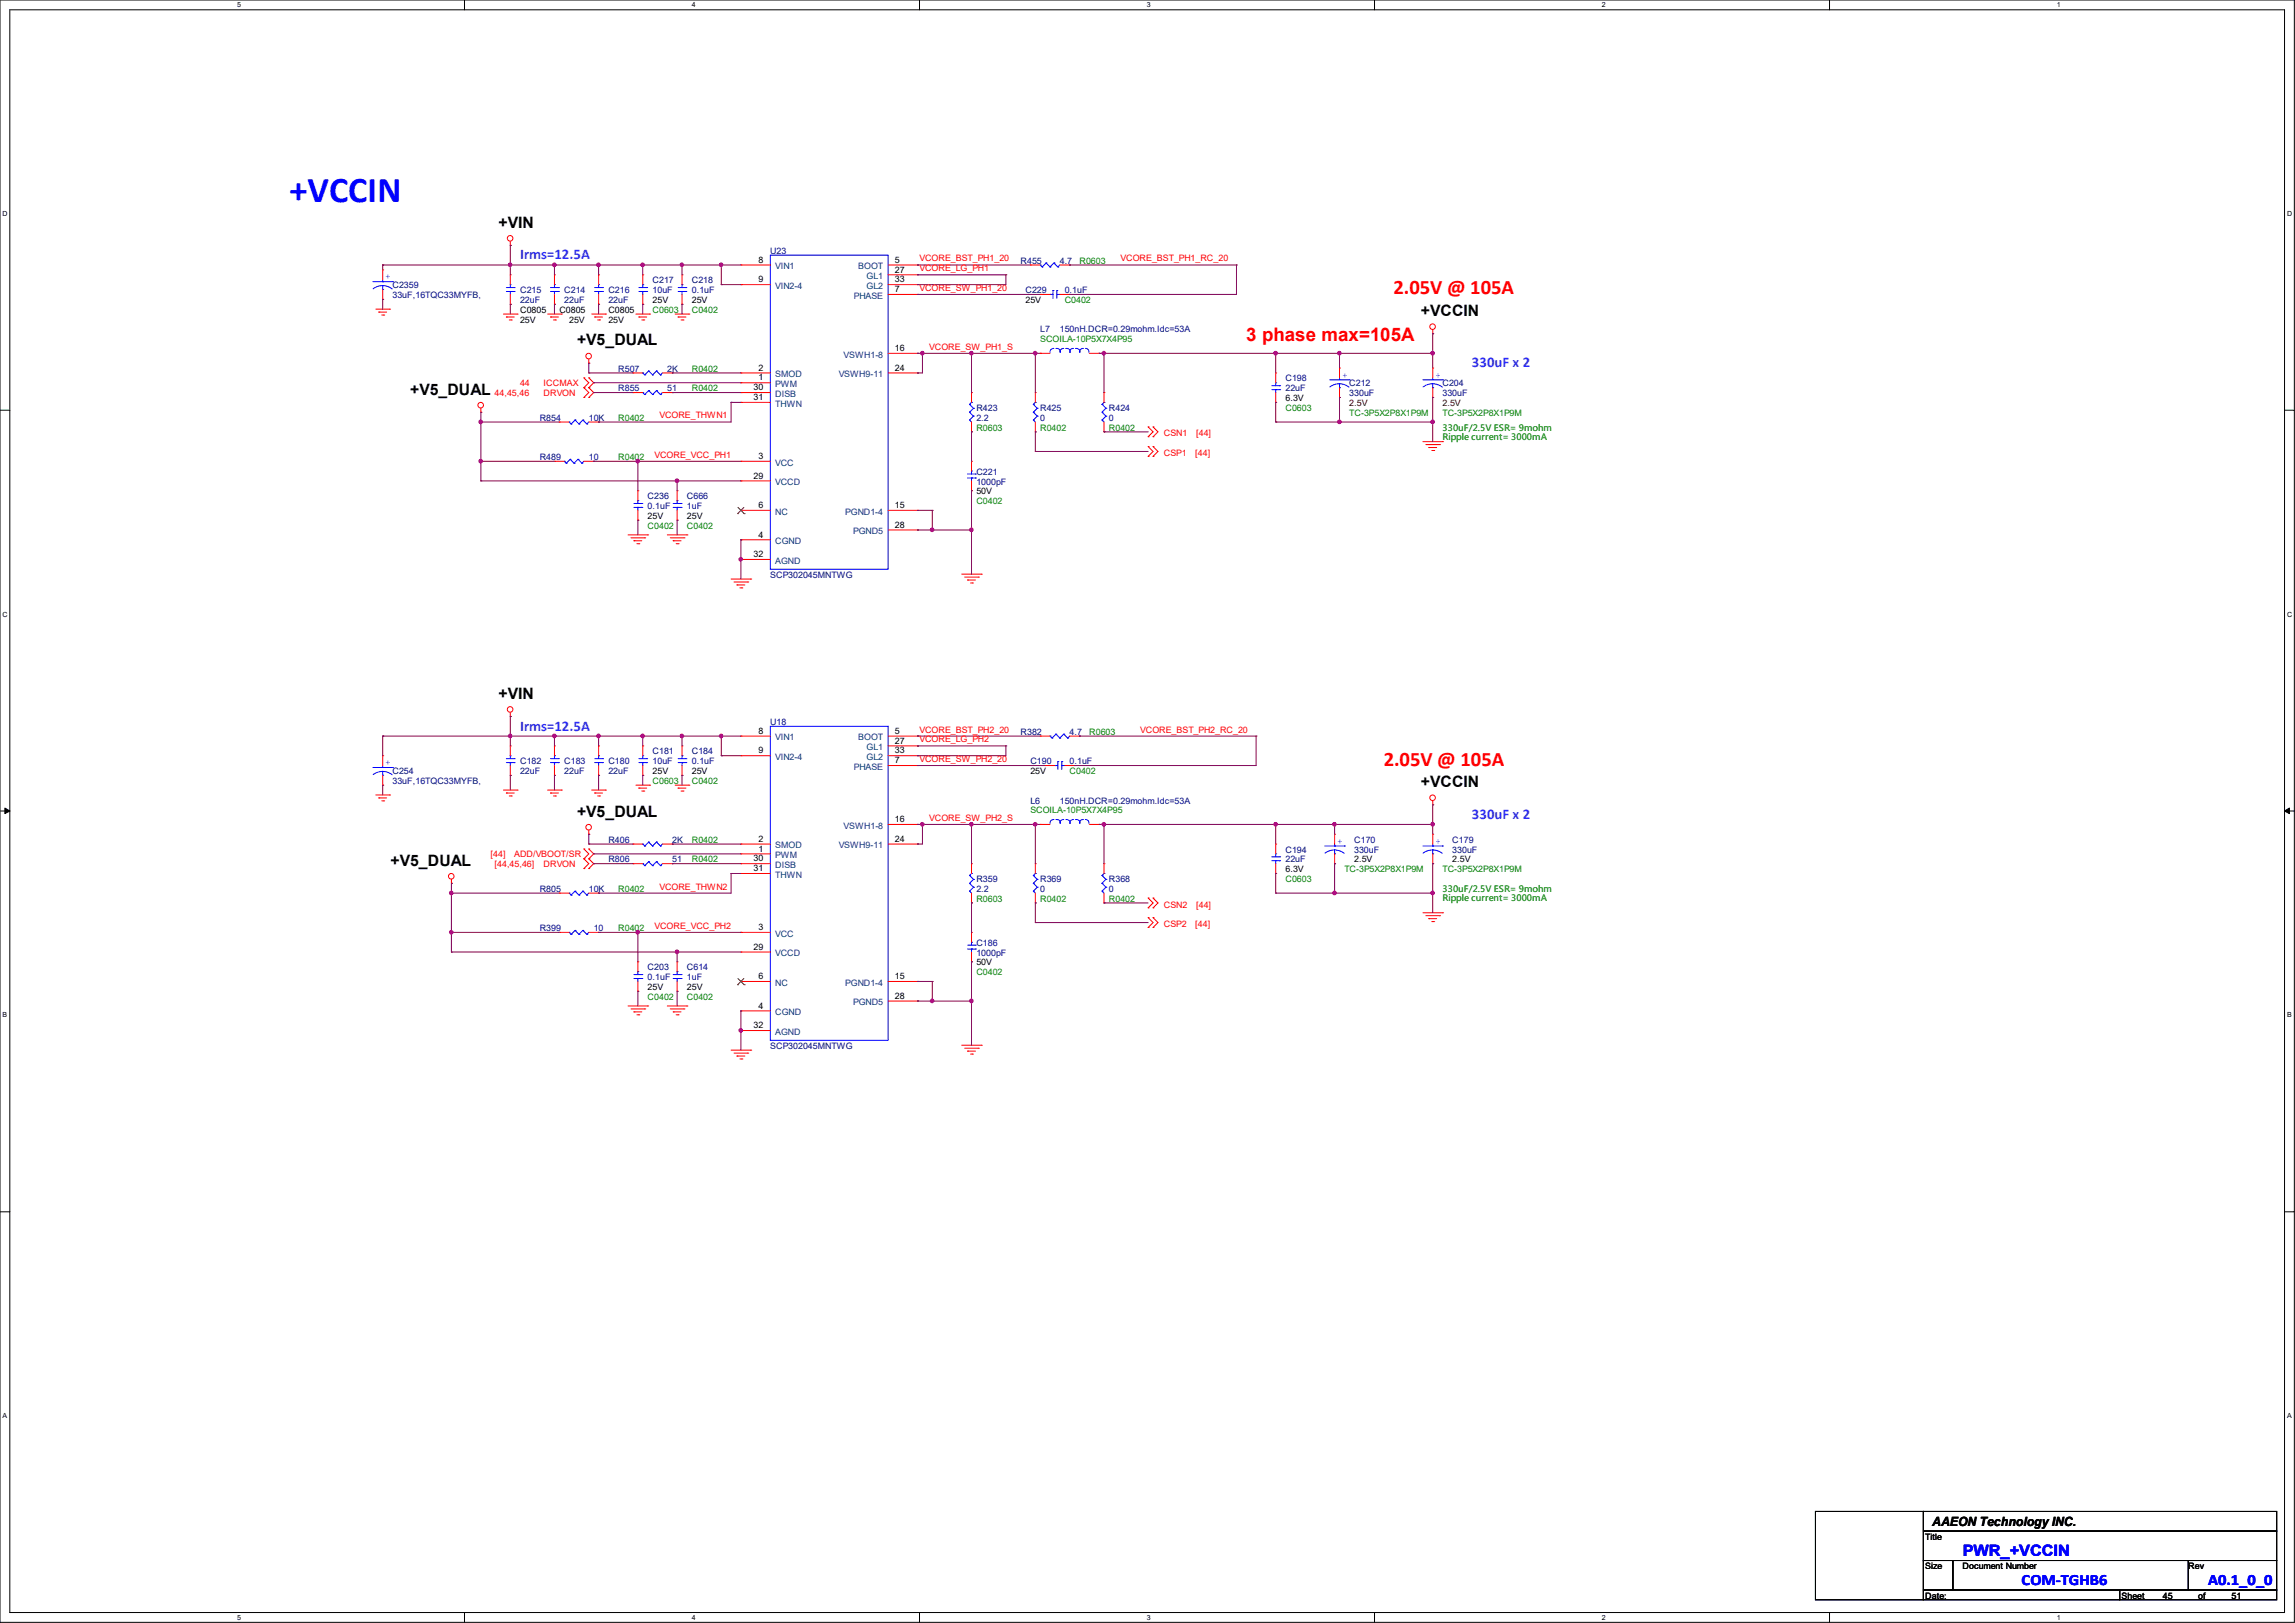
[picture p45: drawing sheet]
<svg xmlns="http://www.w3.org/2000/svg" width="297mm" height="210mm" viewBox="0 0 297 210" stroke-linecap="round" stroke-linejoin="round" font-family="sans-serif">
<defs><g id="words">
<text font-size="4.7" fill="#00f" x="37.5" y="26.1">+VCCIN</text>
<g font-size="2.7" fill="#f00">
<text x="180.3" y="38.1">2.05V @ 105A</text>
<text x="179.1" y="99.1">2.05V @ 105A</text>
</g>
<text font-size="2.4" fill="#f00" x="161.3" y="44.2">3 phase max=105A</text>
<g font-size="2">
<text x="64.5" y="29.5">+VIN</text>
<text x="183.9" y="40.9">+VCCIN</text>
<text x="74.7" y="44.7">+V5_DUAL</text>
<text x="53.1" y="51.1">+V5_DUAL</text>
<text x="64.5" y="90.4">+VIN</text>
<text x="183.9" y="101.9">+VCCIN</text>
<text x="74.7" y="105.7">+V5_DUAL</text>
<text x="50.5" y="112">+V5_DUAL</text>
</g>
<g font-size="2" fill="#00f">
<text x="254" y="201.3">PWR_+VCCIN</text>
<text x="261.6" y="205.2">COM-TGHB6</text>
<text x="285.8" y="205.2">A0.1_0_0</text>
</g>
<g font-size="1.9" fill="#8000ff">
<text x="67.3" y="33.6">Irms=12.5A</text>
<text x="190.5" y="47.5">330uF x 2</text>
<text x="67.3" y="94.5">Irms=12.5A</text>
<text x="190.5" y="106">330uF x 2</text>
</g>
<text font-size="1.7" x="250.1" y="197.4">AAEON Technology INC.</text>
<g font-size="1.1">
<text x="98.2" y="34">8</text>
<text x="115.8" y="34">5</text>
<text x="115.8" y="35.3">27</text>
<text x="67.3" y="40.5">C0805</text>
<text x="67.3" y="41.7">25V</text>
<text x="72.4" y="40.5">C0805</text>
<text x="73.7" y="41.7">25V</text>
<text x="78.7" y="40.5">C0805</text>
<text x="78.7" y="41.7">25V</text>
<text x="84.5" y="39.2">25V</text>
<text x="89.5" y="39.2">25V</text>
<text x="98.2" y="36.5">9</text>
<text x="115.8" y="36.5">33</text>
<text x="115.8" y="37.8">7</text>
<text x="132.7" y="39.2">25V</text>
<text x="98.2" y="48">2</text>
<text x="115.8" y="45.4">16</text>
<text x="115.8" y="48">24</text>
<text x="97.5" y="50.5">30</text>
<text x="97.5" y="51.8">31</text>
<text x="98.2" y="49.2">1</text>
<text x="166.4" y="51.9">6.3V</text>
<text x="98.2" y="59.4">3</text>
<text x="97.5" y="61.9">29</text>
<text x="98.2" y="65.7">6</text>
<text x="115.8" y="65.7">15</text>
<text x="126.4" y="64">50V</text>
<text x="83.8" y="67.1">25V</text>
<text x="88.9" y="67.1">25V</text>
<text x="98.2" y="69.6">4</text>
<text x="115.8" y="68.3">28</text>
<text x="97.5" y="72.1">32</text>
<text x="98.2" y="95">8</text>
<text x="115.8" y="95">5</text>
<text x="84.5" y="100.2">25V</text>
<text x="89.5" y="100.2">25V</text>
<text x="98.2" y="97.5">9</text>
<text x="115.8" y="96.2">27</text>
<text x="115.8" y="97.5">33</text>
<text x="115.8" y="98.8">7</text>
<text x="133.3" y="100.2">25V</text>
<text x="115.8" y="106.4">16</text>
<text x="97.5" y="111.5">30</text>
<text x="97.5" y="112.7">31</text>
<text x="98.2" y="108.9">2</text>
<text x="98.2" y="110.2">1</text>
<text x="115.8" y="108.9">24</text>
<text x="166.4" y="112.9">6.3V</text>
<text x="175.3" y="111.6">2.5V</text>
<text x="188" y="111.6">2.5V</text>
<text x="97.5" y="122.9">29</text>
<text x="98.2" y="120.4">3</text>
<text x="126.4" y="124.9">50V</text>
<text x="83.8" y="128.1">25V</text>
<text x="88.9" y="128.1">25V</text>
<text x="98.2" y="126.7">6</text>
<text x="98.2" y="130.5">4</text>
<text x="115.8" y="129.2">28</text>
<text x="115.8" y="126.7">15</text>
<text x="97.5" y="133.1">32</text>
<text x="249.2" y="199.2">Title</text>
<text x="249.2" y="203">Size</text>
<text x="254" y="203">Document Number</text>
<text x="283.2" y="203">Rev</text>
<text x="249.2" y="206.8">Date:</text>
<text x="274.6" y="206.8">Sheet</text>
<text x="279.9" y="206.8">45</text>
<text x="284.5" y="206.8">of</text>
<text x="288.8" y="206.8">51</text>
</g>
<g font-size="1.1" fill="#000080">
<text x="99.7" y="32.9">U23</text>
<text x="132.1" y="34.1">R455</text>
<text x="137.2" y="34.1">4.7</text>
<text x="50.8" y="37.3">C2359</text>
<text x="50.8" y="38.6">33uF,16TQC33MYFB,</text>
<text x="67.3" y="37.9">C215</text>
<text x="67.3" y="39.2">22uF</text>
<text x="73" y="37.9">C214</text>
<text x="73" y="39.2">22uF</text>
<text x="78.7" y="37.9">C216</text>
<text x="78.7" y="39.2">22uF</text>
<text x="84.5" y="36.7">C217</text>
<text x="84.5" y="37.9">10uF</text>
<text x="89.5" y="36.7">C218</text>
<text x="89.5" y="37.9">0.1uF</text>
<text x="132.7" y="37.9">C229</text>
<text x="137.8" y="37.9">0.1uF</text>
<text x="134.6" y="43">L7</text>
<text x="137.2" y="43">150nH.DCR=0.29mohm.Idc=53A</text>
<text x="80" y="48.1">R507</text>
<text x="80" y="50.6">R855</text>
<text x="86.4" y="48.1">2K</text>
<text x="86.4" y="50.6">51</text>
<text x="126.4" y="53.2">R423</text>
<text x="134.6" y="53.2">R425</text>
<text x="143.5" y="53.2">R424</text>
<text x="166.4" y="49.4">C198</text>
<text x="166.4" y="50.6">22uF</text>
<text x="174.6" y="50">C212</text>
<text x="174.6" y="51.3">330uF</text>
<text x="186.7" y="50">C204</text>
<text x="186.7" y="51.3">330uF</text>
<text x="69.8" y="54.4">R854</text>
<text x="69.8" y="59.5">R489</text>
<text x="76.2" y="54.4">10K</text>
<text x="76.2" y="59.5">10</text>
<text x="126.4" y="54.4">2.2</text>
<text x="134.6" y="54.4">0</text>
<text x="143.5" y="54.4">0</text>
<text x="83.8" y="64.6">C236</text>
<text x="83.8" y="65.9">0.1uF</text>
<text x="88.9" y="64.6">C666</text>
<text x="88.9" y="65.9">1uF</text>
<text x="126.4" y="61.4">C221</text>
<text x="126.4" y="62.7">1000pF</text>
<text x="99.7" y="74.8">SCP302045MNTWG</text>
<text x="99.7" y="93.8">U18</text>
<text x="132.1" y="95.1">R382</text>
<text x="138.4" y="95.1">4.7</text>
<text x="50.8" y="100.2">C254</text>
<text x="50.8" y="101.4">33uF,16TQC33MYFB,</text>
<text x="67.3" y="98.9">C182</text>
<text x="67.3" y="100.2">22uF</text>
<text x="73" y="98.9">C183</text>
<text x="73" y="100.2">22uF</text>
<text x="78.7" y="98.9">C180</text>
<text x="78.7" y="100.2">22uF</text>
<text x="84.5" y="97.6">C181</text>
<text x="84.5" y="98.9">10uF</text>
<text x="89.5" y="97.6">C184</text>
<text x="89.5" y="98.9">0.1uF</text>
<text x="133.3" y="98.9">C190</text>
<text x="138.4" y="98.9">0.1uF</text>
<text x="133.3" y="104">L6</text>
<text x="137.2" y="104">150nH.DCR=0.29mohm.Idc=53A</text>
<text x="78.7" y="111.6">R806</text>
<text x="78.7" y="109.1">R406</text>
<text x="87" y="111.6">51</text>
<text x="87" y="109.1">2K</text>
<text x="166.4" y="110.3">C194</text>
<text x="166.4" y="111.6">22uF</text>
<text x="175.3" y="109.1">C170</text>
<text x="175.3" y="110.3">330uF</text>
<text x="188" y="109.1">C179</text>
<text x="188" y="110.3">330uF</text>
<text x="69.8" y="115.4">R805</text>
<text x="76.2" y="115.4">10K</text>
<text x="126.4" y="114.1">R359</text>
<text x="126.4" y="115.4">2.2</text>
<text x="134.6" y="114.1">R369</text>
<text x="134.6" y="115.4">0</text>
<text x="143.5" y="114.1">R368</text>
<text x="143.5" y="115.4">0</text>
<text x="69.8" y="120.5">R399</text>
<text x="76.8" y="120.5">10</text>
<text x="83.8" y="125.6">C203</text>
<text x="88.9" y="125.6">C614</text>
<text x="126.4" y="122.4">C186</text>
<text x="126.4" y="123.7">1000pF</text>
<text x="83.8" y="126.8">0.1uF</text>
<text x="88.9" y="126.8">1uF</text>
<text x="99.7" y="135.7">SCP302045MNTWG</text>
</g>
<g font-size="1.1" fill="#004080">
<text x="100.3" y="34.8">VIN1</text>
<text x="111.1" y="34.8">BOOT</text>
<text x="100.3" y="37.4">VIN2-4</text>
<text x="110.5" y="38.7">PHASE</text>
<text x="112.1" y="36.1">GL1</text>
<text x="112.1" y="37.4">GL2</text>
<text x="109.2" y="46.3">VSWH1-8</text>
<text x="100.3" y="48.8">SMOD</text>
<text x="100.3" y="50.1">PWM</text>
<text x="100.3" y="51.4">DISB</text>
<text x="100.3" y="52.6">THWN</text>
<text x="108.5" y="48.8">VSWH9-11</text>
<text x="100.3" y="60.2">VCC</text>
<text x="100.3" y="62.8">VCCD</text>
<text x="100.3" y="66.6">NC</text>
<text x="100.3" y="70.4">CGND</text>
<text x="109.4" y="66.6">PGND1-4</text>
<text x="110.4" y="69.1">PGND5</text>
<text x="100.3" y="72.9">AGND</text>
<text x="100.3" y="95.8">VIN1</text>
<text x="111.1" y="95.8">BOOT</text>
<text x="100.3" y="98.3">VIN2-4</text>
<text x="110.5" y="99.6">PHASE</text>
<text x="112.1" y="97.1">GL1</text>
<text x="112.1" y="98.3">GL2</text>
<text x="109.2" y="107.2">VSWH1-8</text>
<text x="100.3" y="109.8">SMOD</text>
<text x="100.3" y="111">PWM</text>
<text x="100.3" y="112.3">DISB</text>
<text x="100.3" y="113.6">THWN</text>
<text x="108.5" y="109.8">VSWH9-11</text>
<text x="100.3" y="121.2">VCC</text>
<text x="100.3" y="123.7">VCCD</text>
<text x="100.3" y="127.6">NC</text>
<text x="100.3" y="131.4">CGND</text>
<text x="109.4" y="127.6">PGND1-4</text>
<text x="110.4" y="130.1">PGND5</text>
<text x="100.3" y="133.9">AGND</text>
</g>
<g font-size="1.1" fill="#f00">
<text x="119" y="33.8">VCORE_BST_PH1_20</text>
<text x="119" y="35.1">VCORE_LG_PH1</text>
<text x="145" y="33.8">VCORE_BST_PH1_RC_20</text>
<text x="119" y="37.6">VCORE_SW_PH1_20</text>
<text x="120.3" y="45.3">VCORE_SW_PH1_S</text>
<text x="64" y="51.3">44,45,46</text>
<text x="67.3" y="50">44</text>
<text x="70.4" y="50">ICCMAX</text>
<text x="70.4" y="51.3">DRVON</text>
<text x="84.7" y="59.2">VCORE_VCC_PH1</text>
<text x="85.3" y="54.1">VCORE_THWN1</text>
<text x="150.6" y="56.5">CSN1</text>
<text x="150.6" y="59">CSP1</text>
<text x="154.7" y="59">[44]</text>
<text x="154.8" y="56.5">[44]</text>
<text x="119" y="94.8">VCORE_BST_PH2_20</text>
<text x="147.6" y="94.8">VCORE_BST_PH2_RC_20</text>
<text x="119" y="96.1">VCORE_LG_PH2</text>
<text x="119" y="98.6">VCORE_SW_PH2_20</text>
<text x="120.3" y="106.2">VCORE_SW_PH2_S</text>
<text x="63.5" y="111">[44]</text>
<text x="64" y="112.2">[44,45,46]</text>
<text x="66.5" y="111">ADD/VBOOT/SR</text>
<text x="70.4" y="112.2">DRVON</text>
<text x="85.3" y="115.1">VCORE_THWN2</text>
<text x="150.6" y="117.4">CSN2</text>
<text x="150.6" y="120">CSP2</text>
<text x="154.7" y="120">[44]</text>
<text x="154.8" y="117.4">[44]</text>
<text x="84.7" y="120.2">VCORE_VCC_PH2</text>
</g>
<g font-size="1.1" fill="#008000">
<text x="139.7" y="34.1">R0603</text>
<text x="84.5" y="40.5">C0603</text>
<text x="89.5" y="40.5">C0402</text>
<text x="137.8" y="39.2">C0402</text>
<text x="134.6" y="44.3">SCOILA-10P5X7X4P95</text>
<text x="89.5" y="48.1">R0402</text>
<text x="89.5" y="50.6">R0402</text>
<text x="166.4" y="53.2">C0603</text>
<text x="174.6" y="53.8">TC-3P5X2P8X1P9M</text>
<text x="186.7" y="53.8">TC-3P5X2P8X1P9M</text>
<text x="80" y="54.4">R0402</text>
<text x="80" y="59.5">R0402</text>
<text x="126.4" y="55.7">R0603</text>
<text x="134.6" y="55.7">R0402</text>
<text x="143.5" y="55.7">R0402</text>
<text x="186.7" y="55.8">330uF/2.5V ESR= 9mohm</text>
<text x="186.7" y="56.9">Ripple current= 3000mA</text>
<text x="126.4" y="65.2">C0402</text>
<text x="83.8" y="68.4">C0402</text>
<text x="88.9" y="68.4">C0402</text>
<text x="141" y="95.1">R0603</text>
<text x="84.5" y="101.4">C0603</text>
<text x="89.5" y="101.4">C0402</text>
<text x="138.4" y="100.2">C0402</text>
<text x="133.3" y="105.2">SCOILA-10P5X7X4P95</text>
<text x="89.5" y="111.6">R0402</text>
<text x="89.5" y="109.1">R0402</text>
<text x="174" y="112.9">TC-3P5X2P8X1P9M</text>
<text x="186.7" y="112.9">TC-3P5X2P8X1P9M</text>
<text x="80" y="115.4">R0402</text>
<text x="126.4" y="116.7">R0603</text>
<text x="134.6" y="116.7">R0402</text>
<text x="143.5" y="116.7">R0402</text>
<text x="166.4" y="114.1">C0603</text>
<text x="186.7" y="115.4">330uF/2.5V ESR= 9mohm</text>
<text x="186.7" y="116.6">Ripple current= 3000mA</text>
<text x="80" y="120.5">R0402</text>
<text x="83.8" y="129.4">C0402</text>
<text x="88.9" y="129.4">C0402</text>
<text x="126.4" y="126.2">C0402</text>
</g>
<g font-size="1.1" fill="#00f">
<text x="49.9" y="36.2">+</text>
<text x="173.7" y="48.9">+</text>
<text x="185.8" y="48.9">+</text>
<text x="49.9" y="99">+</text>
<text x="173.1" y="109.2">+</text>
<text x="185.8" y="109.2">+</text>
</g>
<g font-size="1.1" fill="#400000">
<text x="174.6" y="52.5">2.5V</text>
<text x="186.7" y="52.5">2.5V</text>
</g>
<g font-size=".9">
<text x="30.7" y=".9">5</text>
<text x="89.5" y=".9">4</text>
<text x="148.4" y=".9">3</text>
<text x="207.3" y=".9">2</text>
<text x="266.2" y=".9">1</text>
<text x=".3" y="28">D</text>
<text x="296" y="28">D</text>
<text x=".3" y="79.8">C</text>
<text x="296" y="79.8">C</text>
<text x=".3" y="131.7">B</text>
<text x="296" y="131.7">B</text>
<text x=".3" y="183.5">A</text>
<text x="296" y="183.5">A</text>
<text x="30.7" y="209.6">5</text>
<text x="89.5" y="209.6">4</text>
<text x="148.4" y="209.6">3</text>
<text x="207.3" y="209.6">2</text>
<text x="266.2" y="209.6">1</text>
</g>
</g></defs>
<path d="M0 0h296.9v209.9h-296.9zM1.3 1.3h294.4v207.4h-294.4z" fill="none" stroke="#000" stroke-width=".13"/>
<g fill="#fff">
<path d="M30.7 .1h.5v1h-.5z"/>
<path d="M30.7 208.8h.5v1h-.5z"/>
</g>
<path d="M60.1 0v1.3M60.1 208.7v1.2" fill="none" stroke="#000" stroke-width=".13"/>
<g fill="#fff">
<path d="M89.5 .1h.5v1h-.5z"/>
<path d="M89.5 208.8h.5v1h-.5z"/>
</g>
<path d="M119 0v1.3M119 208.7v1.2" fill="none" stroke="#000" stroke-width=".13"/>
<g fill="#fff">
<path d="M148.4 .1h.5v1h-.5z"/>
<path d="M148.4 208.8h.5v1h-.5z"/>
</g>
<path d="M177.9 0v1.3M177.9 208.7v1.2" fill="none" stroke="#000" stroke-width=".13"/>
<g fill="#fff">
<path d="M207.3 .1h.5v1h-.5z"/>
<path d="M207.3 208.8h.5v1h-.5z"/>
</g>
<path d="M236.8 0v1.3M236.8 208.7v1.2" fill="none" stroke="#000" stroke-width=".13"/>
<g fill="#fff">
<path d="M266.2 .1h.5v1h-.5z"/>
<path d="M266.2 208.8h.5v1h-.5z"/>
<path d="M.3 27.2h.7v1h-.7z"/>
<path d="M296 27.2h.6v1h-.6z"/>
<path d="M.3 79h.7v1h-.7z"/>
<path d="M296 79h.6v1h-.6z"/>
</g>
<path d="M0 53.1h1.3M295.7 53.1h1.2" fill="none" stroke="#000" stroke-width=".13"/>
<g fill="#fff">
<path d="M.3 130.9h.6v1h-.6z"/>
<path d="M296 130.9h.6v1h-.6z"/>
</g>
<path d="M0 104.9h1.3M295.7 104.9h1.2" fill="none" stroke="#000" stroke-width=".13"/>
<path d="M.6 104.6l.7 .3-.7 .4zM295.7 104.9l.6-.3v.7z" fill="#000" stroke="#000" stroke-width=".13"/>
<g fill="#fff">
<path d="M.3 182.7h.6v1h-.6z"/>
<path d="M296 182.7h.5v1h-.5z"/>
</g>
<path d="M0 156.8h1.3M295.7 156.8h1.2M234.9 195.6h14v11.4h-14zM248.9 195.6h45.7v2.5h-45.7zM248.9 198.1h45.7v3.8h-45.7zM248.9 201.9h3.8v3.8h-3.8zM248.9 205.7h25.4v1.3h-25.4zM252.7 201.9h30.5v3.8h-30.5zM274.3 205.7h20.3v1.3h-20.3zM283.2 201.9h11.4v3.8h-11.4z" fill="none" stroke="#000" stroke-width=".13"/>
<g fill="none" stroke="#f00" stroke-width=".13">
<path d="M49.5 34.9h.1M49.5 38.7h.1M49.5 34.9v1.3M49.5 37.5v1.2M66 31.7h.1M66 39.4h.1M66 35.6h.1M66 31.2v.5M66 35.6v1.2M66 38.1v1.3M71.8 39.4h.1M71.8 35.6h.1"/>
<path d="M71.8 35.6v1.2M71.8 38.1v1.3M77.5 39.4h.1M77.5 35.6h.1M77.5 35.6v1.2M77.5 38.1v1.3M83.2 39.4h.1M83.2 35.6h.1M83.2 35.6v1.2M83.2 38.1v1.3M88.3 39.4h.1M88.3 35.6h.1"/>
<path d="M88.3 35.6v1.2M88.3 38.1v1.3M95.9 34.3h.1M95.9 36.8h.1M95.9 34.3h3.8M95.9 36.8h3.8M114.9 38.1h3.8M114.9 34.3h3.8M114.9 36.8h3.8M114.9 35.6h3.8M118.7 34.3h.1M118.7 35.6h.1"/>
<path d="M118.7 36.8h.1M118.7 38.1h.1M133.3 34.3h.1M133.3 34.3h1.3M134.6 38.1h.1M134.6 38.1h1.3M137.2 38.1h1.2M137.2 34.3h1.2M138.4 38.1h.1M138.4 34.3h.1M48.6 40h1.8M49 40.4h.1"/>
<path d="M49 40.4h1M49.4 40.8h.3M49.7 40.8h.1M50.4 40h.1M62.2 53.3h.1M62.2 52.8v.5M65.2 40.6h1.7M65.5 41h.1M65.5 41h1M65.9 41.4h.3M66.2 41.4h.1M66.9 40.6h.1"/>
<path d="M70.9 40.6h1.7M71.2 41h.1M71.2 41h1.1M71.6 41.4h.3M71.8 59.7h.1M71.8 59.7h1.2M71.9 41.4h.1M72.4 54.6h.1M72.4 54.6h1.3M72.6 40.6h.1M75.6 50.2h.1M75.6 48.9h.1"/>
<path d="M75.6 51.4h.1M75.6 48.9l.6 .6-.6 .7M75.6 50.2l.6 .6-.6 .6M75.6 59.7h1.2M76.2 47h.1M76.2 48.9h.1M76.2 50.2h.1M76.2 51.4h.1M76.2 46.5v.5M76.2 48.9l.6 .6-.6 .7M76.2 50.2l.6 .6-.6 .6M76.2 54.6h1.3"/>
<path d="M76.6 40.6h1.8M76.8 59.7h.1M77 41h.1M77 41h1M77.3 41.4h.3M77.5 54.6h.1M77.6 41.4h.1M78.4 40.6h.1M81.9 48.3h.1M81.9 50.8h.1M81.9 48.3h1.3M81.9 50.8h1.3"/>
<path d="M82.3 40.6h1.8M82.7 41h.1M82.7 41h1M83.1 41.4h.2M83.3 41.4h.1M84.1 40.6h.1M85.7 48.3h1.3M85.7 50.8h1.3M87 48.3h.1M87 50.8h.1M87.4 40.6h1.8M87.8 41h.1"/>
<path d="M87.8 41h1M88.1 41.4h.3M88.4 41.4h.1M89.2 40.6h.1M95.9 48.3h.1M95.9 49.5h.1M95.9 50.8h.1M95.9 52.1h.1M95.9 59.7h.1M95.9 48.3h3.8M95.9 50.8h3.8M95.9 59.7h3.8"/>
<path d="M95.9 49.5h3.8M95.9 52.1h3.8M114.9 48.3h3.8M114.9 45.7h3.8M118.7 45.7h.1M118.7 48.3h.1M125.7 55.9h.1M125.7 50.8h.1M125.7 59.7h.1M125.7 50.8v1.3M125.7 54.6v1.3M125.7 59.7v1.3"/>
<path d="M134 55.9h.1M134 50.8h.1M134 50.8v1.3M134 54.6v1.3M134.6 45.7h.1M134.6 45.7h1.3M141 45.7h1.2M142.2 45.7h.1M142.9 55.9h.1M142.9 50.8h.1M142.9 50.8v1.3M142.9 54.6v1.3"/>
<path d="M148.6 55.2h.1M148.6 56.5h.1M148.6 57.8h.1M148.6 59.1h.1M148.6 55.2l.6 .7-.6 .6M148.6 57.8l.6 .6-.6 .7M149.2 55.2h.1M149.2 56.5h.1M149.2 57.8h.1M149.2 59.1h.1M149.2 55.2l.7 .7-.7 .6M149.2 57.8l.7 .6-.7 .7"/>
<path d="M165.1 52.1h.1M165.1 48.3h.1M165.1 48.3v1.2M165.1 50.8v1.3M173.4 47.6h.1M173.4 51.4h.1M173.4 47.6v1.3M173.4 50.2v1.2M184.1 57.1h2.6M184.5 57.5h1.8M184.9 57.9h.1M184.9 57.9h1"/>
<path d="M185.3 58.3h.2M185.4 43.2h.1M185.4 47.6h.1M185.4 51.4h.1M185.4 42.7v.5M185.4 47.6v1.3M185.4 50.2v1.2M185.5 58.3h.1M186.3 57.5h.1M186.7 57.1h.1M81.3 69.2h2.5M81.7 69.6h1.7"/>
<path d="M82 70h.1M82 70h1.1M82.4 70.4h.3M82.5 67.3h.1M82.5 63.5h.1M82.5 63.5v1.3M82.5 66v1.3M82.7 70.4h.1M83.4 69.6h.1M83.8 69.2h.1M86.4 69.2h2.5M86.7 69.6h1.8"/>
<path d="M87.1 70h.1M87.1 70h1M87.5 70.4h.3M87.6 67.3h.1M87.6 63.5h.1M87.6 63.5v1.3M87.6 66v1.3M87.8 70.4h.1M88.5 69.6h.1M88.9 69.2h.1M94.6 74.9h2.6M95 75.3h1.8"/>
<path d="M95.4 75.7h.1M95.4 75.7h1M95.8 76.1h.2M95.9 62.2h.1M95.9 66h.1M95.9 69.8h.1M95.9 72.4h.1M95.9 62.2h3.8M95.9 66h3.8M95.9 69.8h3.8M95.9 72.4h3.8M96 76.1h.1"/>
<path d="M96.8 75.3h.1M97.2 74.9h.1M114.9 66h3.8M114.9 68.6h3.8M118.7 68.6h.1M118.7 66h.1M124.5 74.3h2.5M124.8 74.7h1.8M125.2 75.1h.1M125.2 75.1h1M125.6 75.4h.3M125.7 63.5h.1"/>
<path d="M125.7 62.2v1.3M125.9 75.4h.1M126.6 74.7h.1M127 74.3h.1M49.5 97.8h.1M49.5 97.8v1.3M66 92.7h.1M66 96.5h.1M66 92.2v.5M66 96.5v1.3M66 99.1v1.2M71.8 96.5h.1"/>
<path d="M71.8 96.5v1.3M71.8 99.1v1.2M77.5 96.5h.1M77.5 96.5v1.3M77.5 99.1v1.2M83.2 96.5h.1M83.2 96.5v1.3M83.2 99.1v1.2M88.3 96.5h.1M88.3 96.5v1.3M88.3 99.1v1.2M95.9 95.2h.1"/>
<path d="M95.9 97.8h.1M95.9 95.2h3.8M95.9 97.8h3.8M114.9 99.1h3.8M114.9 95.2h3.8M114.9 97.8h3.8M114.9 96.5h3.8M118.7 95.2h.1M118.7 96.5h.1M118.7 97.8h.1M118.7 99.1h.1M134.6 95.2h.1"/>
<path d="M134.6 95.2h1.3M135.3 99.1h.1M135.3 99.1h1.2M137.8 99.1h1.3M138.4 95.2h1.3M139.1 99.1h.1M139.7 95.2h.1M48.6 102.9h1.8M49 103.3h.1M49 103.3h1M49.4 103.6h.3M49.5 101.6h.1"/>
<path d="M49.5 100.3v1.3M49.7 103.6h.1M50.4 102.9h.1M58.4 114.3h.1M58.4 113.8v.5M65.2 102.2h1.7M65.5 102.6h.1M65.5 102.6h1M65.9 103h.3M66 100.3h.1M66.2 103h.1M66.9 102.2h.1"/>
<path d="M70.9 102.2h1.7M71.2 102.6h.1M71.2 102.6h1.1M71.6 103h.3M71.8 100.3h.1M71.9 103h.1M72.4 115.6h.1M72.4 115.6h1.3M72.6 102.2h.1M75.6 111.1h.1M75.6 109.9h.1M75.6 112.4h.1"/>
<path d="M75.6 109.9l.6 .6-.6 .6M75.6 111.1l.6 .7-.6 .6M76.2 107.9h.1M76.2 109.9h.1M76.2 111.1h.1M76.2 112.4h.1M76.2 107.4v.5M76.2 109.9l.6 .6-.6 .6M76.2 111.1l.6 .7-.6 .6M76.2 115.6h1.3M76.6 102.2h1.8M77 102.6h.1"/>
<path d="M77 102.6h1M77.3 103h.3M77.5 100.3h.1M77.5 115.6h.1M77.6 103h.1M78.4 102.2h.1M81.9 111.8h.1M81.9 109.2h.1M81.9 111.8h1.3M81.9 109.2h1.3M82.3 101.6h1.8M82.7 102h.1"/>
<path d="M82.7 102h1M83.1 102.4h.2M83.2 100.3h.1M83.3 102.4h.1M84.1 101.6h.1M85.7 111.8h1.3M85.7 109.2h1.3M87 111.8h.1M87 109.2h.1M87.4 101.6h1.8M87.8 102h.1M87.8 102h1"/>
<path d="M88.1 102.4h.3M88.3 100.3h.1M88.4 102.4h.1M89.2 101.6h.1M95.9 109.2h.1M95.9 110.5h.1M95.9 111.8h.1M95.9 113h.1M95.9 111.8h3.8M95.9 109.2h3.8M95.9 110.5h3.8M95.9 113h3.8"/>
<path d="M114.9 106.7h3.8M114.9 109.2h3.8M118.7 106.7h.1M118.7 109.2h.1M125.7 116.8h.1M125.7 111.8h.1M125.7 111.8v1.2M125.7 115.6v1.2M134 116.8h.1M134 111.8h.1M134 111.8v1.2M134 115.6v1.2"/>
<path d="M134.6 106.7h.1M134.6 106.7h1.3M141 106.7h1.2M142.2 106.7h.1M142.9 116.8h.1M142.9 111.8h.1M142.9 111.8v1.2M142.9 115.6v1.2M148.6 116.2h.1M148.6 117.5h.1M148.6 118.7h.1M148.6 116.2l.6 .6-.6 .7"/>
<path d="M148.6 118.7l.6 .7-.6 .6M149.2 116.2h.1M149.2 117.5h.1M149.2 118.7h.1M149.2 116.2l.7 .6-.7 .7M149.2 118.7l.7 .7-.7 .6M165.1 113h.1M165.1 109.2h.1M165.1 109.2v1.3M165.1 111.8v1.2M172.7 107.9h.1M172.7 111.8h.1"/>
<path d="M172.7 107.9v1.3M172.7 110.5v1.3M184.1 118.1h2.6M184.5 118.5h1.8M184.9 118.9h.1M184.9 118.9h1M185.3 119.3h.2M185.4 104.1h.1M185.4 107.9h.1M185.4 111.8h.1M185.4 103.6v.5M185.4 107.9v1.3"/>
<path d="M185.4 110.5v1.3M185.5 119.3h.1M186.3 118.5h.1M186.7 118.1h.1M72.4 120.6h.1M72.4 120.6h1.3M76.2 120.6h1.3M77.5 120.6h.1M81.3 130.2h2.5M81.7 130.6h1.7M82 130.9h.1M82 130.9h1.1"/>
<path d="M82.4 131.3h.3M82.5 128.3h.1M82.5 124.5h.1M82.5 124.5v1.2M82.5 127v1.3M82.7 131.3h.1M83.4 130.6h.1M83.8 130.2h.1M86.4 130.2h2.5M86.7 130.6h1.8M87.1 130.9h.1M87.1 130.9h1"/>
<path d="M87.5 131.3h.3M87.6 128.3h.1M87.6 124.5h.1M87.6 124.5v1.2M87.6 127v1.3M87.8 131.3h.1M88.5 130.6h.1M88.9 130.2h.1M94.6 135.9h2.6M95 136.3h1.8M95.4 136.7h.1M95.4 136.7h1"/>
<path d="M95.8 137h.2M95.9 120.6h.1M95.9 123.2h.1M95.9 127h.1M95.9 130.8h.1M95.9 133.3h.1M95.9 120.6h3.8M95.9 123.2h3.8M95.9 127h3.8M95.9 130.8h3.8M95.9 133.3h3.8M96 137h.1"/>
<path d="M96.8 136.3h.1M97.2 135.9h.1M114.9 127h3.8M114.9 129.5h3.8M118.7 129.5h.1M118.7 127h.1M124.5 135.3h2.5M124.8 135.6h1.8M125.2 136h.1M125.2 136h1M125.6 136.4h.3M125.7 124.5h.1"/>
<path d="M125.7 120.6h.1M125.7 120.6v1.3M125.7 123.2v1.3M125.9 136.4h.1M126.6 135.6h.1M127 135.3h.1M148.6 120h.1M149.2 120h.1"/>
<circle cx="66" cy="30.8" r=".36"/>
<circle cx="62.2" cy="52.4" r=".36"/>
<circle cx="76.2" cy="46.1" r=".36"/>
<circle cx="185.4" cy="42.3" r=".36"/>
<circle cx="66" cy="91.8" r=".36"/>
<circle cx="58.4" cy="113.4" r=".36"/>
<circle cx="76.2" cy="107" r=".36"/>
<circle cx="185.4" cy="103.2" r=".36"/>
</g>
<g fill="none" stroke="#00f" stroke-width=".13">
<path d="M48.3 36.4h2.5M49.5 37.5h.1M49.5 36.4h.1M49.5 37a2 2 0 0 0-1.2 .4M49.5 37a2.02 2.02 0 0 1 1.3 .4M49.5 36.2v.2M49.5 37v.5M50.8 36.4h.1M65.5 37.2h1M65.5 37.7h1M66 36.8h.1M66 37.7h.1"/>
<path d="M66 36.8v.4M66 37.7v.4M66.5 37.2h.1M66.5 37.7h.1M71.2 37.2h1.1M71.2 37.7h1.1M71.8 36.8h.1M71.8 37.7h.1M71.8 36.8v.4M71.8 37.7v.4M72.3 37.2h.1M72.3 37.7h.1"/>
<path d="M77 37.2h1M77 37.7h1M77.5 36.8h.1M77.5 37.7h.1M77.5 36.8v.4M77.5 37.7v.4M78 37.2h.1M78 37.7h.1M82.7 37.2h1M82.7 37.7h1M83.2 36.8h.1M83.2 37.7h.1"/>
<path d="M83.2 36.8v.4M83.2 37.7v.4M83.7 37.2h.1M83.7 37.7h.1M87.8 37.2h1M87.8 37.7h1M88.3 36.8h.1M88.3 37.7h.1M88.3 36.8v.4M88.3 37.7v.4M88.8 37.2h.1M88.8 37.7h.1"/>
<path d="M99.7 33h15.2v40.7h-15.2zM134.6 34.3h.1M134.6 34.3l.3 .2M134.9 34.5h.1M135.4 34h.1M135.4 34l-.5 .5M135.4 34l.5 .5M135.9 38.1h.1M135.9 34.5h.1M135.9 38.1h.4M136.3 37.6h.1M136.3 37.6v1"/>
<path d="M136.4 34h.1M136.4 34l.5 .5M136.4 34l-.5 .5M136.8 37.6h.1M136.8 38.1h.1M136.8 38.1h.4M136.8 37.6v1M136.9 34.5h.1M137.2 34.3l-.3 .2M73 59.7h.1M73 59.7l.3 .2M73.3 59.9h.1"/>
<path d="M73.7 54.6h.1M73.7 54.6l.2 .3M73.8 59.4h.1M73.8 59.4l-.5 .5M73.8 59.4l.5 .5M73.9 54.9h.1M74.3 59.9h.1M74.4 54.4h.1M74.4 54.4l-.5 .5M74.4 54.4l.5 .5M74.8 59.4h.1M74.8 59.4l.5 .5"/>
<path d="M74.8 59.4l-.5 .5M74.9 54.9h.1M75.3 59.9h.1M75.4 54.4h.1M75.4 54.4l.5 .5M75.4 54.4l-.5 .5M75.6 59.7l-.3 .2M75.9 54.9h.1M76.2 54.6l-.3 .3M83.2 48.3h.1M83.2 50.8h.1M83.2 48.3l.2 .2"/>
<path d="M83.2 50.8l.2 .3M83.4 48.5h.1M83.4 51.1h.1M83.9 48h.1M83.9 50.5h.1M83.9 48l-.5 .5M83.9 48l.6 .5M83.9 50.5l-.5 .6M83.9 50.5l.6 .6M84.5 48.5h.1M84.5 51.1h.1M85 48h.1"/>
<path d="M85 50.5h.1M85 48l.5 .5M85 48l-.5 .5M85 50.5l.5 .6M85 50.5l-.5 .6M85.5 48.5h.1M85.5 51.1h.1M85.7 48.3l-.2 .2M85.7 50.8l-.2 .3M125.5 52.3h.1M125.5 54.4h.1M125.5 53.3h.1"/>
<path d="M125.5 52.3l.5 .5M125.5 54.4l.2 .2M125.5 53.3l.5 .5M125.7 52.1h.1M125.7 52.1l-.2 .2M126 53.8h.1M126 52.8h.1M126 53.8l-.5 .6M126 52.8l-.5 .5M133.7 52.3h.1M133.7 54.4h.1M133.7 53.3h.1"/>
<path d="M133.7 52.3l.5 .5M133.7 54.4l.3 .2M133.7 53.3l.5 .5M134 52.1h.1M134 52.1l-.3 .2M134.2 53.8h.1M134.2 52.8h.1M134.2 53.8l-.5 .6M134.2 52.8l-.5 .5M136.4 45.1a.44 .44 0 0 0-.5 .5M136.7 45.1a.44 .44 0 0 1 .5 .5M137.7 45.1a.44 .44 0 0 0-.5 .5"/>
<path d="M137.9 45.1h.1a.44 .44 0 0 1 .5 .5M138.9 45.1a.44 .44 0 0 0-.5 .5M139.2 45.1a.44 .44 0 0 1 .6 .5M140.2 45.1a.44 .44 0 0 0-.5 .5M140.5 45.1a.42 .42 0 0 1 .4 .5M142.6 52.3h.1M142.6 54.4h.1M142.6 53.3h.1M142.6 52.3l.5 .5M142.6 54.4l.3 .2M142.6 53.3l.5 .5M142.9 52.1h.1"/>
<path d="M142.9 52.1l-.3 .2M143.1 53.8h.1M143.1 52.8h.1M143.1 53.8l-.5 .6M143.1 52.8l-.5 .5M164.6 49.9h1M164.6 50.4h1M165.1 49.5h.1M165.1 50.4h.1M165.1 49.5v.4M165.1 50.4v.4M165.6 49.9h.1"/>
<path d="M165.6 50.4h.1M172.1 49.1h2.5M173.4 50.2h.1M173.4 49.1h.1M173.4 49.7h-.1a2 2 0 0 0-1.2 .4M173.4 49.7a2.02 2.02 0 0 1 1.2 .4M173.4 48.9v.2M173.4 49.7v.5M174.6 49.1h.1M184.1 49.1h2.6M185.4 50.2h.1M185.4 49.1h.1"/>
<path d="M185.4 49.7a2 2 0 0 0-1.2 .4M185.4 49.7a2.02 2.02 0 0 1 1.2 .4M185.4 48.9v.2M185.4 49.7v.5M186.7 49.1h.1M82 65.2h1.1M82 65.7h1.1M82.5 64.8h.1M82.5 65.7h.1M82.5 64.8v.4M82.5 65.7v.3M83.1 65.2h.1"/>
<path d="M83.1 65.7h.1M87.1 65.2h1M87.1 65.7h1M87.6 64.8h.1M87.6 65.7h.1M87.6 64.8v.4M87.6 65.7v.3M88.1 65.2h.1M88.1 65.7h.1M125.2 61.3h1M125.2 61.8h1M125.7 61h.1"/>
<path d="M125.7 61.8h.1M125.7 61v.3M125.7 61.8v.4M126.2 61.3h.1M126.2 61.8h.1M48.3 99.3h2.5M49.5 99.3h.1M49.5 99.8a2 2 0 0 0-1.2 .4M49.5 99.8a2.02 2.02 0 0 1 1.3 .5M49.5 99.1v.2M49.5 99.8v.5M50.8 99.3h.1"/>
<path d="M65.5 98.2h1M65.5 98.7h1M66 97.8h.1M66 98.7h.1M66 97.8v.4M66 98.7v.4M66.5 98.2h.1M66.5 98.7h.1M71.2 98.2h1.1M71.2 98.7h1.1M71.8 97.8h.1M71.8 98.7h.1"/>
<path d="M71.8 97.8v.4M71.8 98.7v.4M72.3 98.2h.1M72.3 98.7h.1M77 98.2h1M77 98.7h1M77.5 97.8h.1M77.5 98.7h.1M77.5 97.8v.4M77.5 98.7v.4M78 98.2h.1M78 98.7h.1"/>
<path d="M82.7 98.2h1M82.7 98.7h1M83.2 97.8h.1M83.2 98.7h.1M83.2 97.8v.4M83.2 98.7v.4M83.7 98.2h.1M83.7 98.7h.1M87.8 98.2h1M87.8 98.7h1M88.3 97.8h.1M88.3 98.7h.1"/>
<path d="M88.3 97.8v.4M88.3 98.7v.4M88.8 98.2h.1M88.8 98.7h.1M99.7 94h15.2v40.6h-15.2zM135.9 95.2h.1M135.9 95.2l.2 .3M136.1 95.5h.1M136.5 99.1h.1M136.5 99.1h.4M136.7 95h.1M136.7 95l-.6 .5"/>
<path d="M136.7 95l.5 .5M136.9 98.6h.1M136.9 98.6v1M137.2 95.5h.1M137.4 98.6h.1M137.4 99.1h.1M137.4 99.1h.4M137.4 98.6v1M137.7 95h.1M137.7 95l.5 .5M137.7 95l-.5 .5M138.2 95.5h.1"/>
<path d="M138.4 95.2l-.2 .3M49.5 100.3h.1M73.7 115.6h.1M73.7 115.6l.2 .2M73.9 115.8h.1M74.4 115.3h.1M74.4 115.3l-.5 .5M74.4 115.3l.5 .5M74.9 115.8h.1M75.4 115.3h.1M75.4 115.3l.5 .5M75.4 115.3l-.5 .5"/>
<path d="M75.9 115.8h.1M76.2 115.6l-.3 .2M83.2 111.8h.1M83.2 109.2h.1M83.2 111.8l.2 .2M83.2 109.2l.2 .3M83.4 112h.1M83.4 109.5h.1M83.9 111.5h.1M83.9 109h.1M83.9 111.5l-.5 .5M83.9 111.5l.6 .5"/>
<path d="M83.9 109l-.5 .5M83.9 109l.6 .5M84.5 112h.1M84.5 109.5h.1M85 111.5h.1M85 109h.1M85 111.5l.5 .5M85 111.5l-.5 .5M85 109l.5 .5M85 109l-.5 .5M85.5 112h.1M85.5 109.5h.1"/>
<path d="M85.7 111.8l-.2 .2M85.7 109.2l-.2 .3M125.5 113.3h.1M125.5 115.3h.1M125.5 114.3h.1M125.5 113.3l.5 .5M125.5 115.3l.2 .3M125.5 114.3l.5 .5M125.7 113h.1M125.7 113l-.2 .3M126 114.8h.1M126 113.8h.1"/>
<path d="M126 114.8l-.5 .5M126 113.8l-.5 .5M133.7 113.3h.1M133.7 115.3h.1M133.7 114.3h.1M133.7 113.3l.5 .5M133.7 115.3l.3 .3M133.7 114.3l.5 .5M134 113h.1M134 113l-.3 .3M134.2 114.8h.1M134.2 113.8h.1"/>
<path d="M134.2 114.8l-.5 .5M134.2 113.8l-.5 .5M136.4 106a.44 .44 0 0 0-.5 .6M136.7 106.1v-.1a.44 .44 0 0 1 .5 .6M137.7 106a.44 .44 0 0 0-.5 .6M137.9 106.1l.1-.1a.44 .44 0 0 1 .5 .6M138.9 106a.44 .44 0 0 0-.5 .6M139.2 106.1v-.1a.44 .44 0 0 1 .6 .6M140.2 106a.44 .44 0 0 0-.5 .6M140.5 106a.42 .42 0 0 1 .4 .5M142.6 113.3h.1M142.6 115.3h.1"/>
<path d="M142.6 114.3h.1M142.6 113.3l.5 .5M142.6 115.3l.3 .3M142.6 114.3l.5 .5M142.9 113h.1M142.9 113l-.3 .3M143.1 114.8h.1M143.1 113.8h.1M143.1 114.8l-.5 .5M143.1 113.8l-.5 .5M164.6 110.9h1M164.6 111.4h1"/>
<path d="M165.1 110.5h.1M165.1 111.4h.1M165.1 110.5v.4M165.1 111.4v.4M165.6 110.9h.1M165.6 111.4h.1M171.4 109.5h2.6M172.7 110.5h.1M172.7 109.5h.1M172.7 110a2 2 0 0 0-1.2 .4M172.7 110a2.02 2.02 0 0 1 1.2 .4M172.7 109.2v.3"/>
<path d="M172.7 110v.5M174 109.5h.1M184.1 109.5h2.6M185.4 110.5h.1M185.4 109.5h.1M185.4 110a2 2 0 0 0-1.2 .4M185.4 110a2.02 2.02 0 0 1 1.2 .4M185.4 109.2v.3M185.4 110v.5M186.7 109.5h.1M73.7 120.6h.1M73.7 120.6l.2 .3"/>
<path d="M73.9 120.9h.1M74.4 120.4h.1M74.4 120.4l-.5 .5M74.4 120.4l.5 .5M74.9 120.9h.1M75.4 120.4h.1M75.4 120.4l.5 .5M75.4 120.4l-.5 .5M75.9 120.9h.1M76.2 120.6l-.3 .3M82 126.1h1.1M82 126.6h1.1"/>
<path d="M82.5 125.7h.1M82.5 126.6h.1M82.5 125.7v.4M82.5 126.6v.4M83.1 126.1h.1M83.1 126.6h.1M87.1 126.1h1M87.1 126.6h1M87.6 125.7h.1M87.6 126.6h.1M87.6 125.7v.4M87.6 126.6v.4"/>
<path d="M88.1 126.1h.1M88.1 126.6h.1M125.2 122.3h1M125.2 122.8h1M125.7 121.9h.1M125.7 122.8h.1M125.7 121.9v.4M125.7 122.8v.4M126.2 122.3h.1M126.2 122.8h.1"/>
</g>
<path d="M95.5 66.5h.1M95.5 65.7l.8 .8M96.3 65.7l-.8 .8M96.3 66.5h.1M95.5 127.4h.1M95.5 126.6l.8 .8M96.3 126.6l-.8 .8M96.3 127.4h.1" fill="none" stroke="#804000" stroke-width=".13"/>
<g fill="none" stroke="#800040" stroke-width=".13">
<path d="M49.5 34.3h.1M49.5 38.7h.1M49.5 34.3h46.4M49.5 34.3v.6M49.5 38.7v1.3M66 31.7h.1M66 34.3h.1M66 39.4h.1M66 31.7v3.9M66 39.4v1.2M71.8 34.3h.1M71.8 39.4h.1"/>
<path d="M71.8 34.3v1.3M71.8 39.4v1.2M77.5 34.3h.1M77.5 39.4h.1M77.5 34.3v1.3M77.5 39.4v1.2M83.2 34.3h.1M83.2 39.4h.1M83.2 34.3v1.3M83.2 39.4v1.2M88.3 34.3h.1M88.3 39.4h.1"/>
<path d="M88.3 34.3v1.3M88.3 39.4v1.2M93.3 34.3h.1M93.3 36.8h.1M93.3 34.3v2.5M93.3 36.8h2.6M118.7 34.3h.1M118.7 35.6h.1M118.7 36.8h.1M118.7 38.1h.1M118.7 34.3h14.6M118.7 35.6h11.5"/>
<path d="M118.7 38.1h15.9M130.2 35.6h.1M130.2 35.6v1.2h-11.5M138.4 34.3h.1M138.4 38.1h.1M138.4 34.3h21.6M160 34.3h.1M160 34.3v3.8h-21.6M62.2 53.3h.1M62.2 54.6h.1M62.2 59.7h.1M62.2 53.3v8.9"/>
<path d="M62.2 54.6h10.2M62.2 59.7h9.6M76.2 47h.1M76.2 48.3h.1M76.2 47v1.3M76.2 48.3h5.7M76.8 49.5h.1M76.8 50.8h.1M76.8 59.7h.1M76.8 49.5h19.1M76.8 50.8h5.1M76.8 59.7h19.1"/>
<path d="M77.5 54.6h.1M82.5 59.7h.1M82.5 59.7v3.8M87 48.3h.1M87 50.8h.1M87 48.3h8.9M87 50.8h8.9M94.6 52.1h.1M94.6 52.1v2.5h-17.1M94.6 52.1h1.3M118.7 45.7h.1M118.7 48.3h.1"/>
<path d="M118.7 45.7h15.9M119.4 45.7h.1M119.4 45.7v2.6h-.7M125.7 45.7h.1M125.7 55.9h.1M125.7 45.7v5.1M125.7 55.9v3.8M134 45.7h.1M134 55.9h.1M134 58.4h.1M134 45.7v5.1M134 55.9v2.5"/>
<path d="M134 58.4h14.6M142.2 45.7h.1M142.2 45.7h43.2M142.9 45.7h.1M142.9 55.9h.1M142.9 45.7v5.1M142.9 55.9h5.7M165.1 45.7h.1M165.1 54.6h.1M165.1 52.1h.1M165.1 54.6h20.3M165.1 45.7v2.6"/>
<path d="M165.1 52.1v2.5M173.4 45.7h.1M173.4 51.4h.1M173.4 54.6h.1M173.4 45.7v1.9M173.4 51.4v3.2M185.4 43.2h.1M185.4 45.7h.1M185.4 51.4h.1M185.4 54.6h.1M185.4 43.2v4.4M185.4 51.4v5.7"/>
<path d="M62.2 62.2h.1M62.2 62.2h33.7M82.5 67.3h.1M82.5 67.3v1.9M87.6 62.2h.1M87.6 67.3h.1M87.6 62.2v1.3M87.6 67.3v1.9M95.9 69.8h.1M95.9 72.4h.1M95.9 69.8v5.1M118.7 66h.1"/>
<path d="M118.7 68.6h.1M118.7 66h1.9M118.7 68.6h7M120.6 66h.1M120.6 68.6h.1M120.6 66v2.6M125.7 63.5h.1M125.7 68.6h.1M125.7 63.5v10.8M49.5 95.2h.1M49.5 95.2h46.4M49.5 95.2v2.6"/>
<path d="M66 92.7h.1M66 95.2h.1M66 92.7v3.8M71.8 95.2h.1M71.8 95.2v1.3M77.5 95.2h.1M77.5 95.2v1.3M83.2 95.2h.1M83.2 95.2v1.3M88.3 95.2h.1M88.3 95.2v1.3M93.3 95.2h.1"/>
<path d="M93.3 97.8h.1M93.3 95.2v2.6M93.3 97.8h2.6M118.7 95.2h.1M118.7 96.5h.1M118.7 97.8h.1M118.7 99.1h.1M118.7 95.2h15.9M118.7 96.5h11.5M118.7 99.1h16.6M130.2 96.5h.1M130.2 96.5v1.3h-11.5"/>
<path d="M139.1 99.1h.1M139.7 95.2h.1M139.7 95.2h22.9M162.6 95.2h.1M162.6 95.2v3.9h-23.5M49.5 101.6h.1M49.5 101.6v1.3M58.4 114.3h.1M58.4 115.6h.1M58.4 114.3v8.9M58.4 115.6h14M66 100.3h.1"/>
<path d="M66 100.3v1.9M71.8 100.3h.1M71.8 100.3v1.9M76.2 107.9h.1M76.2 109.2h.1M76.2 107.9v1.3M76.2 109.2h5.7M76.8 110.5h.1M76.8 111.8h.1M76.8 110.5h19.1M76.8 111.8h5.1M77.5 100.3h.1"/>
<path d="M77.5 115.6h.1M77.5 100.3v1.9M83.2 100.3h.1M83.2 100.3v1.3M87 109.2h.1M87 111.8h.1M87 109.2h8.9M87 111.8h8.9M88.3 100.3h.1M88.3 100.3v1.3M94.6 113h.1M94.6 113v2.6h-17.1"/>
<path d="M94.6 113h1.3M118.7 106.7h.1M118.7 109.2h.1M118.7 106.7h15.9M119.4 106.7h.1M119.4 106.7v2.5h-.7M125.7 106.7h.1M125.7 116.8h.1M125.7 106.7v5.1M125.7 116.8v3.8M134 106.7h.1M134 116.8h.1"/>
<path d="M134 119.4h.1M134 106.7v5.1M134 116.8v2.6M134 119.4h14.6M142.2 106.7h.1M142.2 106.7h43.2M142.9 106.7h.1M142.9 116.8h.1M142.9 106.7v5.1M142.9 116.8h5.7M165.1 106.7h.1M165.1 115.6h.1"/>
<path d="M165.1 113h.1M165.1 115.6h20.3M165.1 106.7v2.5M165.1 113v2.6M172.7 106.7h.1M172.7 111.8h.1M172.7 115.6h.1M172.7 106.7v1.2M172.7 111.8v3.8M185.4 104.1h.1M185.4 106.7h.1M185.4 111.8h.1"/>
<path d="M185.4 115.6h.1M185.4 104.1v3.8M185.4 111.8v6.3M58.4 120.6h.1M58.4 123.2h.1M58.4 120.6h14M58.4 123.2h37.5M77.5 120.6h.1M77.5 120.6h18.4M82.5 120.6h.1M82.5 128.3h.1M82.5 120.6v3.9"/>
<path d="M82.5 128.3v1.9M87.6 123.2h.1M87.6 128.3h.1M87.6 123.2v1.3M87.6 128.3v1.9M95.9 130.8h.1M95.9 133.3h.1M95.9 130.8v5.1M118.7 127h.1M118.7 129.5h.1M118.7 127h1.9M118.7 129.5h7"/>
<path d="M120.6 127h.1M120.6 129.5h.1M120.6 127v2.5M125.7 124.5h.1M125.7 129.5h.1M125.7 124.5v10.8"/>
</g>
<g fill="#f0f" stroke="#f0f" stroke-width=".13">
<circle cx="77.4" cy="34.3" r=".23"/>
<circle cx="71.7" cy="34.3" r=".23"/>
<circle cx="83.2" cy="34.3" r=".23"/>
<circle cx="88.2" cy="34.3" r=".23"/>
<circle cx="93.3" cy="34.3" r=".23"/>
<circle cx="119.4" cy="45.7" r=".23"/>
<circle cx="134" cy="45.7" r=".23"/>
<circle cx="125.7" cy="45.7" r=".23"/>
<circle cx="165.1" cy="45.7" r=".23"/>
<circle cx="142.9" cy="45.7" r=".23"/>
<circle cx="185.4" cy="45.7" r=".23"/>
<circle cx="173.3" cy="54.6" r=".23"/>
<circle cx="185.4" cy="54.6" r=".23"/>
<circle cx="62.2" cy="54.6" r=".23"/>
<circle cx="62.2" cy="59.7" r=".23"/>
<circle cx="82.5" cy="59.7" r=".23"/>
<circle cx="87.6" cy="62.2" r=".23"/>
<circle cx="125.7" cy="68.6" r=".23"/>
<circle cx="120.6" cy="68.6" r=".23"/>
<circle cx="95.9" cy="72.4" r=".23"/>
<circle cx="77.4" cy="95.2" r=".23"/>
<circle cx="71.7" cy="95.2" r=".23"/>
<circle cx="88.2" cy="95.2" r=".23"/>
<circle cx="83.2" cy="95.2" r=".23"/>
<circle cx="93.3" cy="95.2" r=".23"/>
<circle cx="185.4" cy="106.7" r=".23"/>
<circle cx="119.4" cy="106.7" r=".23"/>
<circle cx="134" cy="106.7" r=".23"/>
<circle cx="125.7" cy="106.7" r=".23"/>
<circle cx="165.1" cy="106.7" r=".23"/>
<circle cx="142.9" cy="106.7" r=".23"/>
<circle cx="185.4" cy="115.5" r=".23"/>
<circle cx="58.4" cy="120.6" r=".23"/>
<circle cx="58.4" cy="115.5" r=".23"/>
<circle cx="82.5" cy="120.6" r=".23"/>
<circle cx="87.6" cy="123.2" r=".23"/>
<circle cx="120.6" cy="129.5" r=".23"/>
<circle cx="125.7" cy="129.5" r=".23"/>
<circle cx="95.9" cy="133.3" r=".23"/>
<circle cx="173.3" cy="45.7" r=".23"/>
<circle cx="172.7" cy="115.5" r=".23"/>
<circle cx="172.7" cy="106.7" r=".23"/>
<circle cx="66" cy="34.3" r=".23"/>
<circle cx="66" cy="95.2" r=".23"/>
</g>
<use href="#words"/>
</svg>
